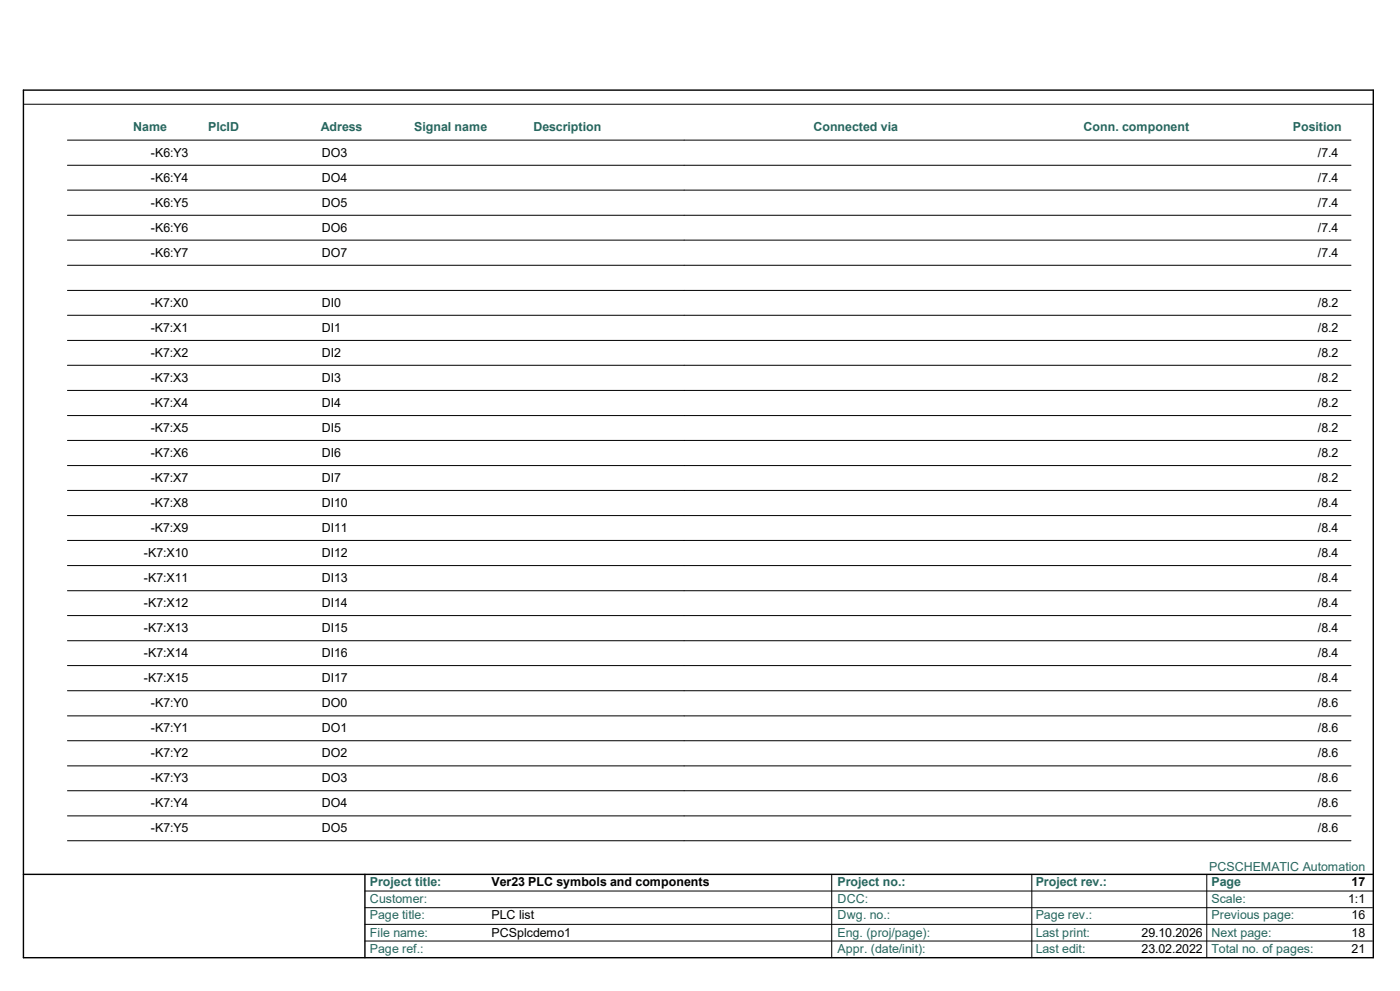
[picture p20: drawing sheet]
<svg xmlns="http://www.w3.org/2000/svg" width="420mm" height="297mm" viewBox="0 0 420 297" stroke-linecap="round" stroke-linejoin="round" font-family="sans-serif">
<defs><g id="words">
<g font-size="3.7" fill="#27675f">
<text x="40" y="39.4">Name</text>
<text x="62.5" y="39.4">PlcID</text>
<text x="96.3" y="39.4">Adress</text>
<text x="124.3" y="39.4">Signal name</text>
<text x="160" y="39.4">Description</text>
<text x="244" y="39.4">Connected via</text>
<text x="325" y="39.4">Conn. component</text>
<text x="387.9" y="39.4">Position</text>
<text x="362.8" y="260.9">PCSCHEMATIC Automation</text>
<text x="111" y="265.6">Project title:</text>
<text x="251.3" y="265.6">Project no.:</text>
<text x="310.7" y="265.6">Project rev.:</text>
<text x="363.5" y="265.6">Page</text>
<text x="111" y="270.7">Customer:</text>
<text x="111" y="275.5">Page title:</text>
<text x="251.3" y="275.5">Dwg. no.:</text>
<text x="251.3" y="270.7">DCC:</text>
<text x="310.7" y="275.5">Page rev.:</text>
<text x="363.5" y="275.5">Previous page:</text>
<text x="363.5" y="270.7">Scale:</text>
<text x="111" y="280.7">File name:</text>
<text x="251.3" y="280.7">Eng. (proj/page):</text>
<text x="310.7" y="280.7">Last print:</text>
<text x="363.5" y="280.7">Next page:</text>
<text x="111" y="285.5">Page ref.:</text>
<text x="251.3" y="285.5">Appr. (date/init):</text>
<text x="310.7" y="285.5">Last edit:</text>
<text x="363.5" y="285.5">Total no. of pages:</text>
</g>
<g font-size="3.7">
<text x="45.3" y="47">-K6:Y3</text>
<text x="96.5" y="47">DO3</text>
<text x="395.4" y="47">/7.4</text>
<text x="45.3" y="54.4">-K6:Y4</text>
<text x="96.5" y="54.4">DO4</text>
<text x="395.4" y="54.4">/7.4</text>
<text x="45.3" y="62">-K6:Y5</text>
<text x="96.5" y="62">DO5</text>
<text x="395.4" y="62">/7.4</text>
<text x="45.3" y="69.4">-K6:Y6</text>
<text x="96.5" y="69.4">DO6</text>
<text x="395.4" y="69.4">/7.4</text>
<text x="45.3" y="77">-K6:Y7</text>
<text x="96.5" y="77">DO7</text>
<text x="395.4" y="77">/7.4</text>
<text x="45.2" y="91.9">-K7:X0</text>
<text x="96.5" y="91.9">DI0</text>
<text x="395.4" y="91.9">/8.2</text>
<text x="45.2" y="99.5">-K7:X1</text>
<text x="96.5" y="99.5">DI1</text>
<text x="395.4" y="99.5">/8.2</text>
<text x="45.2" y="106.9">-K7:X2</text>
<text x="96.5" y="106.9">DI2</text>
<text x="395.4" y="106.9">/8.2</text>
<text x="45.2" y="114.5">-K7:X3</text>
<text x="96.5" y="114.5">DI3</text>
<text x="395.4" y="114.5">/8.2</text>
<text x="45.2" y="121.9">-K7:X4</text>
<text x="96.5" y="121.9">DI4</text>
<text x="395.4" y="121.9">/8.2</text>
<text x="45.2" y="129.4">-K7:X5</text>
<text x="96.5" y="129.4">DI5</text>
<text x="395.4" y="129.4">/8.2</text>
<text x="45.2" y="137">-K7:X6</text>
<text x="96.5" y="137">DI6</text>
<text x="395.4" y="137">/8.2</text>
<text x="45.2" y="144.4">-K7:X7</text>
<text x="96.5" y="144.4">DI7</text>
<text x="395.4" y="144.4">/8.2</text>
<text x="45.2" y="152">-K7:X8</text>
<text x="96.5" y="152">DI10</text>
<text x="395.4" y="152">/8.4</text>
<text x="45.2" y="159.4">-K7:X9</text>
<text x="96.5" y="159.4">DI11</text>
<text x="395.4" y="159.4">/8.4</text>
<text x="43.2" y="167">-K7:X10</text>
<text x="96.5" y="167">DI12</text>
<text x="395.4" y="167">/8.4</text>
<text x="43.2" y="174.5">-K7:X11</text>
<text x="96.5" y="174.5">DI13</text>
<text x="395.4" y="174.5">/8.4</text>
<text x="43.2" y="181.9">-K7:X12</text>
<text x="96.5" y="181.9">DI14</text>
<text x="395.4" y="181.9">/8.4</text>
<text x="43.2" y="189.5">-K7:X13</text>
<text x="96.5" y="189.5">DI15</text>
<text x="395.4" y="189.5">/8.4</text>
<text x="43.2" y="196.9">-K7:X14</text>
<text x="96.5" y="196.9">DI16</text>
<text x="395.4" y="196.9">/8.4</text>
<text x="43.2" y="204.5">-K7:X15</text>
<text x="96.5" y="204.5">DI17</text>
<text x="395.4" y="204.5">/8.4</text>
<text x="45.3" y="211.9">-K7:Y0</text>
<text x="96.5" y="211.9">DO0</text>
<text x="395.4" y="211.9">/8.6</text>
<text x="45.3" y="219.4">-K7:Y1</text>
<text x="96.5" y="219.4">DO1</text>
<text x="395.4" y="219.4">/8.6</text>
<text x="45.3" y="227">-K7:Y2</text>
<text x="96.5" y="227">DO2</text>
<text x="395.4" y="227">/8.6</text>
<text x="45.3" y="234.4">-K7:Y3</text>
<text x="96.5" y="234.4">DO3</text>
<text x="395.4" y="234.4">/8.6</text>
<text x="45.3" y="242">-K7:Y4</text>
<text x="96.5" y="242">DO4</text>
<text x="395.4" y="242">/8.6</text>
<text x="45.3" y="249.4">-K7:Y5</text>
<text x="96.5" y="249.4">DO5</text>
<text x="395.4" y="249.4">/8.6</text>
<text x="147.5" y="265.6">Ver23 PLC symbols and components</text>
<text x="405.5" y="265.6">17</text>
<text x="147.5" y="275.5">PLC list</text>
<text x="404.5" y="270.7">1:1</text>
<text x="405.5" y="275.5">16</text>
<text x="147.5" y="280.7">PCSplcdemo1</text>
<text x="342.5" y="280.7">29.10.2026</text>
<text x="405.5" y="280.7">18</text>
<text x="342.5" y="285.5">23.02.2022</text>
<text x="405.5" y="285.5">21</text>
</g>
</g></defs>
<path d="M7 27h405v260h-405zM7 262h405M109.5 262v25" fill="none" stroke="#000" stroke-width=".42"/>
<g fill="none" stroke="#000" stroke-width=".3">
<path d="M7.3 31.2h404.7M20.2 42h385.1M20.2 49.5h385.1M20.2 57h385.1M20.2 64.5h385.1M20.2 72h385.1M20.2 79.5h385.1M20.2 87h385.1M20.2 94.5h385.1M20.2 102h385.1M20.2 109.5h385.1M20.2 117h385.1"/>
<path d="M20.2 124.5h385.1M20.2 132h385.1M20.2 139.5h385.1M20.2 147h385.1M20.2 154.5h385.1M20.2 162h385.1M20.2 169.5h385.1M20.2 177h385.1M20.2 184.5h385.1M20.2 192h385.1M20.2 199.5h385.1M20.2 207h385.1"/>
<path d="M20.2 214.5h385.1M20.2 222h385.1M20.2 229.5h385.1M20.2 237h385.1M20.2 244.5h385.1M20.2 252h385.1M109.5 272h302.2M109.5 277h302.2M109.5 267h302.5M249.5 262v25M309.5 262v25M362 262v25"/>
<path d="M109.5 282h302.2"/>
</g>
<use href="#words"/>
</svg>
